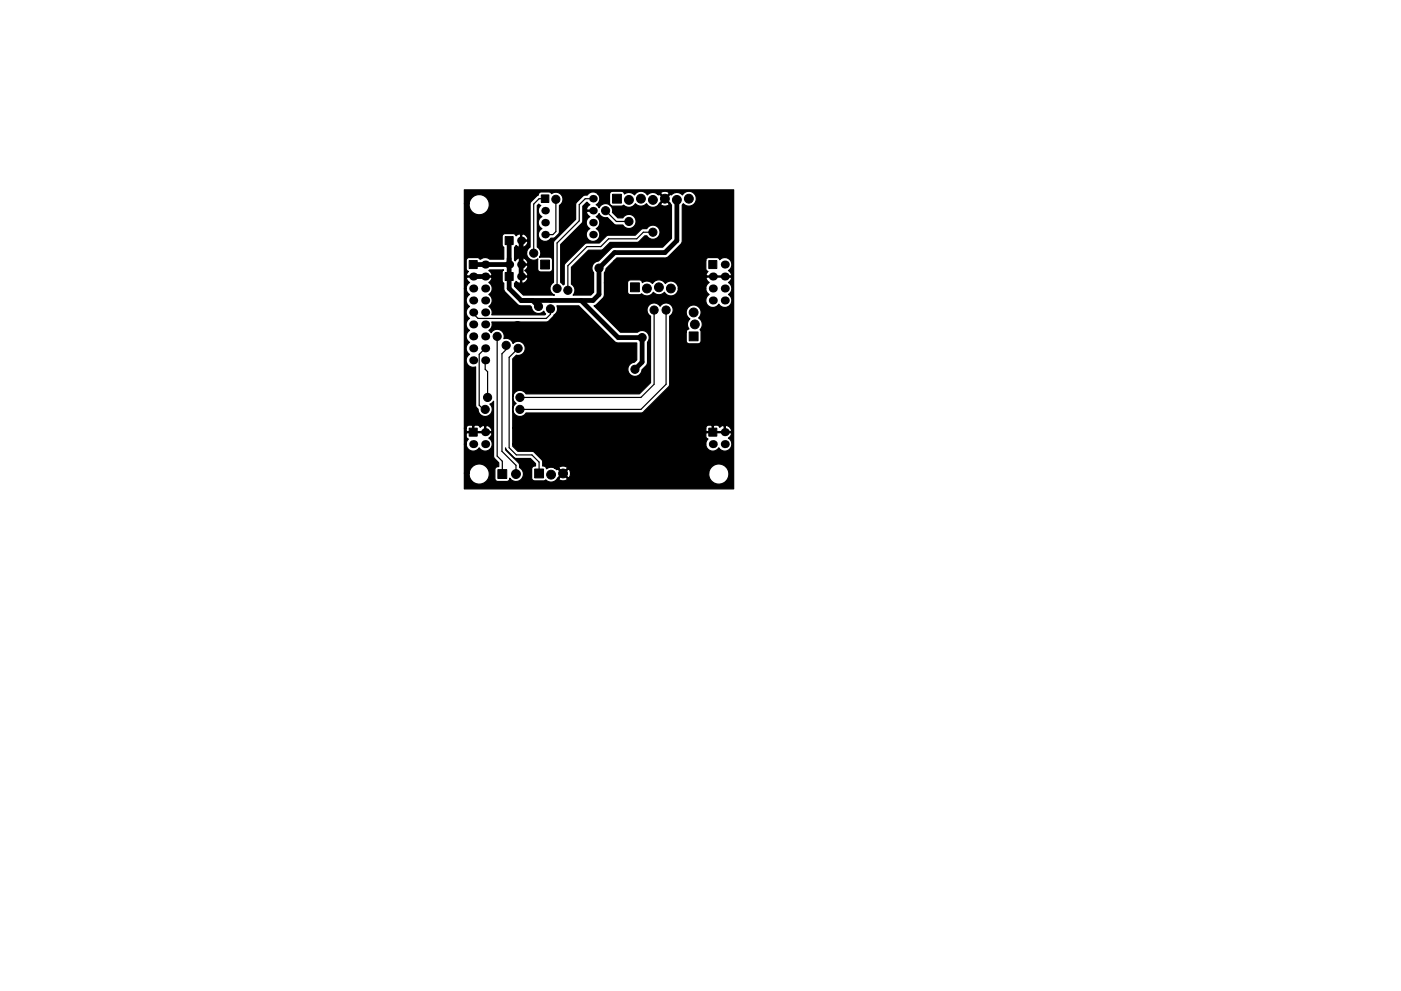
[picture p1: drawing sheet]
<svg xmlns="http://www.w3.org/2000/svg" width="297mm" height="210mm" viewBox="0 0 297 210" stroke-linecap="round" stroke-linejoin="round" font-family="sans-serif">
<g fill="#000" stroke="#000" stroke-width=".21">
<path d="M99.5 55.3h1.7v1.7h-1.7zM107.1 57.8h1.7v1.7h-1.7zM107.1 50.2h1.7v1.7h-1.7zM114.8 41.4h1.6v1.6h-1.6zM114.6 55.2h1.9v1.9h-1.9zM129.9 41.2h1.8v1.9h-1.8zM150.3 55.3h1.7v1.7h-1.7zM133.7 60h1.9v1.9h-1.9zM146.1 70.4h1.9v1.9h-1.9zM99.5 90.8h1.7v1.7h-1.7zM150.3 90.8h1.7v1.7h-1.7zM105.6 99.6h1.8v1.9h-1.8z"/>
<path d="M113.4 99.5h1.8v1.9h-1.8z"/>
<circle cx="113.2" cy="53.7" r=".86"/>
<circle cx="117.9" cy="42.3" r=".86"/>
<circle cx="120" cy="52.1" r=".86"/>
<circle cx="124.5" cy="56.9" r=".86"/>
<circle cx="127" cy="56.9" r=".86"/>
<circle cx="128.4" cy="44.7" r=".86"/>
<circle cx="133.3" cy="47" r=".86"/>
<circle cx="133.3" cy="42.4" r=".94"/>
<circle cx="135.9" cy="42.2" r=".94"/>
<circle cx="137.3" cy="51.4" r=".86"/>
<circle cx="138.4" cy="49.3" r=".86"/>
<circle cx="138.4" cy="42.4" r=".94"/>
<circle cx="141" cy="55.7" r=".86"/>
<circle cx="141" cy="42.2" r=".94"/>
<circle cx="143.5" cy="42.4" r=".94"/>
<circle cx="146" cy="42.2" r=".94"/>
<circle cx="150.1" cy="48.5" r=".86"/>
<circle cx="105.4" cy="71.4" r=".86"/>
<circle cx="107.3" cy="73.3" r=".86"/>
<circle cx="109.7" cy="69.1" r=".86"/>
<circle cx="109.9" cy="73.9" r=".86"/>
<circle cx="111.4" cy="76.7" r=".86"/>
<circle cx="114.2" cy="65" r=".86"/>
<circle cx="116.7" cy="65.5" r=".86"/>
<circle cx="118.1" cy="61.2" r=".86"/>
<circle cx="120.4" cy="61.6" r=".86"/>
<circle cx="134.6" cy="78.4" r=".86"/>
<circle cx="136.1" cy="71.6" r=".86"/>
<circle cx="137.2" cy="61.2" r=".94"/>
<circle cx="138.7" cy="65.8" r=".86"/>
<circle cx="139.7" cy="61" r=".94"/>
<circle cx="141.2" cy="65.8" r=".86"/>
<circle cx="142.2" cy="61.2" r=".94"/>
<circle cx="143" cy="77.2" r=".86"/>
<circle cx="143" cy="70.6" r=".86"/>
<circle cx="147.1" cy="66.3" r=".94"/>
<circle cx="147.3" cy="68.8" r=".94"/>
<circle cx="102.9" cy="86.9" r=".86"/>
<circle cx="103.4" cy="84.3" r=".86"/>
<circle cx="110.2" cy="84.3" r=".86"/>
<circle cx="110.2" cy="91.7" r=".86"/>
<circle cx="110.2" cy="86.9" r=".86"/>
<circle cx="111.4" cy="81.4" r=".86"/>
<circle cx="121.9" cy="88.9" r=".86"/>
<circle cx="121.9" cy="82.3" r=".86"/>
<circle cx="133.5" cy="88.9" r=".86"/>
<circle cx="134" cy="81.5" r=".86"/>
<circle cx="109.4" cy="100.6" r=".94"/>
<circle cx="116.8" cy="100.7" r=".94"/>
<circle cx="119.4" cy="100.5" r=".94"/>
</g>
<g fill="#000">
<circle cx="100.3" cy="58.7" r=".85"/>
<circle cx="102.9" cy="58.7" r=".85"/>
<circle cx="102.9" cy="56.1" r=".85"/>
<circle cx="107.9" cy="56.1" r=".85"/>
<circle cx="110.5" cy="56.1" r=".85"/>
<circle cx="110.5" cy="58.7" r=".85"/>
<circle cx="110.5" cy="51" r=".85"/>
<circle cx="115.6" cy="49.8" r=".8"/>
<circle cx="115.6" cy="47.2" r=".8"/>
<circle cx="115.6" cy="44.7" r=".8"/>
<circle cx="125.7" cy="49.8" r=".8"/>
<circle cx="125.7" cy="44.7" r=".8"/>
<circle cx="125.7" cy="47.2" r=".8"/>
<circle cx="125.7" cy="42.2" r=".8"/>
<circle cx="151.1" cy="58.7" r=".85"/>
<circle cx="153.7" cy="58.7" r=".85"/>
<circle cx="153.7" cy="56.1" r=".85"/>
<circle cx="100.3" cy="73.9" r=".85"/>
<circle cx="100.3" cy="68.8" r=".85"/>
<circle cx="100.3" cy="71.4" r=".85"/>
<circle cx="100.3" cy="61.2" r=".85"/>
<circle cx="100.3" cy="76.4" r=".85"/>
<circle cx="100.3" cy="66.3" r=".85"/>
<circle cx="100.3" cy="63.7" r=".85"/>
<circle cx="102.9" cy="61.2" r=".85"/>
<circle cx="102.9" cy="63.7" r=".85"/>
<circle cx="102.9" cy="73.9" r=".85"/>
<circle cx="102.9" cy="76.4" r=".85"/>
<circle cx="102.9" cy="68.8" r=".85"/>
<circle cx="102.9" cy="71.4" r=".85"/>
<circle cx="102.9" cy="66.3" r=".85"/>
<circle cx="151.1" cy="61.2" r=".85"/>
<circle cx="151.1" cy="63.7" r=".85"/>
<circle cx="153.7" cy="61.2" r=".85"/>
<circle cx="153.7" cy="63.7" r=".85"/>
<circle cx="100.3" cy="94.2" r=".85"/>
<circle cx="102.9" cy="94.2" r=".85"/>
<circle cx="102.9" cy="91.7" r=".85"/>
<circle cx="151.1" cy="94.2" r=".85"/>
<circle cx="153.7" cy="94.2" r=".85"/>
<circle cx="153.7" cy="91.7" r=".85"/>
</g>
<path d="M100.3 58.7h2.6M100.3 56.1h7.6M110.5 51v7.7M143.5 42.3v8.7l-2.5 2.6h-10.7l-3.3 3.3v5.6l-1.3 1.2h-15.2l-2.6-2.5v-10.2M112.9 63.7l1.3 1.3M123.2 63.7l7.9 7.9h5v5.2l-1.5 1.6" fill="none" stroke="#000" stroke-width="1"/>
<g fill="none" stroke="#000" stroke-width=".25">
<path d="M115.6 42.2h-1.3l-1.1 1.1v10.4M117.9 42.3v6.8l-.7 .7h-1.6M125.7 42.2h-1.6l-1.3 1.2v3.5l-4.7 4.7v9.6M128.4 44.7l2.3 2.3h2.6M138.4 49.3h-2l-1.4 1.4h-6l-1.6 1.6h-2.9l-4.1 4.1v5.2M102.9 76.4v2l.5 .5v5.4M102.9 73.9l-1.3 1.3v10.8l.9 .9h.4M105.4 71.4v25.4l1.1 1.1v2.7l.2-.2M107.3 73.3v.9l-.9 .9v20.7l3 2.9v1.9M109.9 73.9l-2 1.9v19.2l1.6 1.5h3.3l1.5 1.5v2.6M116.7 65.5v1.2l-.9 .9h-14.5l-1-1.1v-.2M138.7 65.8v15.7l-2.8 2.8h-25.7"/>
<path d="M141.2 65.8v15.7l-5.3 5.4h-25.7M110.2 84.3h.1M110.2 86.9h.1"/>
</g>
<path d="M98.4 40.3h57.2v63.4h-57.2v-3.3h1.1v.4a2.15 2.15 0 0 0 3.2 1.6 2.15 2.15 0 0 0 0-3.6 2.15 2.15 0 0 0-3.2 1.6h-1.1v-6.2h.4l.1 .3a1.49 1.49 0 0 0 1.2 1.2 1.49 1.49 0 0 0 1.5-.7 1.49 1.49 0 0 0 2.3 .3 1.49 1.49 0 0 0-.3-2.3l.4-.3a.67 .67 0 0 0 .2-.9h-5.2l-.2 .2 .1 .7 .4 .4-.3 .6-.2 .5h-.4v-3.4h.4v.6l.2 .2h1.2v-1.2h.3v1.2h2.2v-1.2h.3v1.2h1.2l.1-.3a1.22 1.22 0 0 0-1.6-.9 .8 .8 0 0 0-.9 .3l-.5-.5-1.1 .2-.2-.2h-.5a.64 .64 0 0 0-.7 .6h-.4v-29.6h.4l.2 .6 .5 .7a1.49 1.49 0 0 0 .1 2.5 1.48 1.48 0 0 0 0 2.6 1.48 1.48 0 0 0 0 2.5 1.48 1.48 0 0 0 0 2.5 1.48 1.48 0 0 0 0 2.6 1.49 1.49 0 0 0-.6 1.9 1.49 1.49 0 0 0 1.8 .7v8.2l.2 .4 .4 .4a1.5 1.5 0 0 0 2.1 1.4 1.5 1.5 0 0 0 .4-2.5l.7-.6v11.7l.2 .4 .9 1v.8a.67 .67 0 0 0-.8 .6v1.9l.2 .5 .5 .2h1.8a.64 .64 0 0 0 .7-.8 1.58 1.58 0 0 0 2.5 .3 1.58 1.58 0 0 0-.4-2.5l-.2-.9-2.8-2.9v-.4l.2 .5 1.6 1.7 .5 .1h3l1 1.1v.5a.67 .67 0 0 0-.8 .6v2l.3 .4 2.2 .1 .5-.2 .1 .1a1.57 1.57 0 0 0 2.4-.4h.3l.1 .3 .5 .2 1.1-.2 .1-.3-.9-.9-.9 .9h-.3l1-1h.4l.9 .9a.89 .89 0 0 0 .5-1h29.3v.4a2.15 2.15 0 0 0 3.2 1.6 2.15 2.15 0 0 0 0-3.6 2.15 2.15 0 0 0-3.2 1.6h-29.3l-.3-.8-.2-.1-.9 1h-.4l-.9-1-.3 .2-.3-.3h.8l.9 .9 .9-.9-.1-.3-.9-.2-.7 .2-.1 .3-1.8-.3-.8 .3a.68 .68 0 0 0-.8-.5l-.2-1.3-1.7-1.7-.4-.2-3 .1-1.1-1.1v-.5h40.9a1.49 1.49 0 0 0 1.1 1.5 1.49 1.49 0 0 0 1.7-.7 1.49 1.49 0 0 0 2.3 .3 1.49 1.49 0 0 0-.3-2.3l.4-.3a.67 .67 0 0 0 .2-.9h-5.2l-.2 .2 .1 .7 .4 .4-.3 .6-.2 .5h-40.9v-3.4h40.9v.6l.2 .2h1.2v-1.2h.3v1.2h2.2v-1.2h.3v1.2h1.2l.1-.3a1.22 1.22 0 0 0-1.6-.9 .8 .8 0 0 0-.9 .3l-.5-.5-1.1 .2-.2-.2h-.5a.64 .64 0 0 0-.7 .6h-40.9v-6.6l.2 .8 .5 .6-.1 .1a1.5 1.5 0 0 0 0 2.3 1.5 1.5 0 0 0 2.2-.4h24.7l5.7-5.8 .1-11.4h3.5v1.9l.2 .5 .4 .1h1.9a.64 .64 0 0 0 .6-.6v-1.9l-.2-.4a1.57 1.57 0 0 0-.3-2.5 1.58 1.58 0 0 0 0-2.4 1.58 1.58 0 0 0-2.3 .3 1.58 1.58 0 0 0 .5 2.3 1.57 1.57 0 0 0-.2 2.1 .63 .63 0 0 0-.6 .6h-3.5v-3.3a1.5 1.5 0 0 0 .3-2.4 1.5 1.5 0 0 0-2.3 .3 1.5 1.5 0 0 0-2.4-.3 1.5 1.5 0 0 0 .3 2.4v14.1l-2.3 2.4h-24.1l-.1-.2a1.53 1.53 0 0 0-1.6-.5 1.53 1.53 0 0 0-1.1 1.3v-8.1l.8-.7a1.5 1.5 0 0 0 1.8-1.9 1.5 1.5 0 0 0-2.5-.6 1.49 1.49 0 0 0-2-1 1.5 1.5 0 0 0-.7-1.9 1.5 1.5 0 0 0-2 .6l-.5-.5a1.47 1.47 0 0 0 .7-1.8h11.7l.4-.2 1.1-1.3a1.49 1.49 0 0 0 .6-1.9h4.6l7.7 7.7 .7 .2h3.9v3.6l-.5 .5a1.5 1.5 0 0 0-1.4 1.5 1.5 1.5 0 0 0 1.5 1.5 1.5 1.5 0 0 0 1.5-1.4l1-1 .2-.4v-4.5a1.5 1.5 0 0 0-.1-2.1 1.5 1.5 0 0 0-2 0h-3.7l-5.6-5.6 .6-.3 1.6-1.7v-2.9h4.9v1.9a.64 .64 0 0 0 .7 .6h1.9l.4-.2a1.57 1.57 0 0 0 2.5-.3 1.57 1.57 0 0 0 2.4 0 1.57 1.57 0 0 0 1.8 .7 1.57 1.57 0 0 0 1.1-1.5h5.8l.2 .6 .5 .7a1.49 1.49 0 0 0-.2 2.3 1.49 1.49 0 0 0 2.3-.3 1.49 1.49 0 0 0 2.3 .3 1.49 1.49 0 0 0-.3-2.3 1.48 1.48 0 0 0 0-2.6l.4-.2a.67 .67 0 0 0 .2-.9h-5.2l-.1 .2 .2 .4 .5 .5-.5 .5-.3 .8h-5.8a1.57 1.57 0 0 0-1-1.5 1.57 1.57 0 0 0-1.7 .5 1.57 1.57 0 0 0-2.8 0 1.57 1.57 0 0 0-2.1-.2 .63 .63 0 0 0-.6-.6h-2l-.5 .3-.1 .3h-4.9v-2.1l.4-.9 1.7-1.7h19.4l.1 1.8 .4 .5-.4 .6 .1 .3h5.2a.96 .96 0 0 0-.6-1.1 1.49 1.49 0 0 0 .4-2.2 1.49 1.49 0 0 0-2.2-.1l-.5-.4-1.8-.1a.64 .64 0 0 0-.7 .7h-19.4l.6-.6h10.2l.6-.2 3-3 .1-8 .2-.3 .1 .2a1.58 1.58 0 0 0 2.3-.3 1.58 1.58 0 0 0-.4-2.3 1.58 1.58 0 0 0-2.2 .6 1.57 1.57 0 0 0-2.4 0l-.2-.2-1 1 1.3 1.3v7.1l-1.9 1.8-10.4 .1-.6 .3-2.6 2.6a1.5 1.5 0 0 0-1 2.5v4.1l-.6 .6h-3.8a1.49 1.49 0 0 0-.3-2.3v-3.6l3.6-3.6 2.9-.1 1.6-1.6h5.9l1.5-1.4h.4l.2 .2a1.5 1.5 0 0 0 2.2 .1 1.5 1.5 0 0 0-.2-2.2 1.5 1.5 0 0 0-2.2 .4l-1.1 .1-1.3 1.3h-5.8l-.4 .2-1.4 1.5h-2.6l-.5 .1-4.3 4.4-.1 4.2-.2 .2-.5-.6v-8l4.5-4.6 .2-.4v-3.2l.8-.8 .7 .5-.6 .6-.2 .3 .2 .3h1.4v.2h-1.4a.94 .94 0 0 0 .6 1.2 1.43 1.43 0 0 0 0 2.5 1.44 1.44 0 0 0-.5 2.2 1.44 1.44 0 0 0 2.2 0 1.44 1.44 0 0 0-.4-2.2 1.43 1.43 0 0 0 0-2.5l.6-.7a1.48 1.48 0 0 0 1.8 .9l1.6 1.5h1.7l.1 .2a1.5 1.5 0 0 0 2.2 .1 1.5 1.5 0 0 0-.1-2.2 1.5 1.5 0 0 0-2.2 .4h-1.1l-1.1-1.1a1.5 1.5 0 0 0-1-1.8 1.5 1.5 0 0 0-1.9 .8l-.6-.7a1.42 1.42 0 0 0 .4-2.2h2.4v1.9a.64 .64 0 0 0 .7 .6h1.8l.5-.2a1.57 1.57 0 0 0 2.5-.3 1.57 1.57 0 0 0 2.4 0 1.57 1.57 0 0 0 2.7 .1h.3v.2l.3 .1 .6 .1 .8-.2 .1-.2-.9-1-.9 1h-.3l1-1.1-.9-1-.3 .2-.4-.3h.9l.9 .9 .9-.9a1.09 1.09 0 0 0-1.8 0l-1.8-.3-.6 .2-.4 .4-.2-.2a1.58 1.58 0 0 0-2.6 .2 1.57 1.57 0 0 0-2.1-.2 .63 .63 0 0 0-.7-.6h-2l-.4 .3-.1 .3h-2.4a1.44 1.44 0 0 0-2.3 .2l-.8 .1-1.6 1.6-.1 3.4-4.6 4.8-.1 8.6a1.5 1.5 0 0 0-.7 1.4 1.5 1.5 0 0 0 1 1.3h-6.6l-1.9-1.9v-.6l.3-.4 .7 .4 .3-.1v-1.2h.2v1.2a1 1 0 0 0 1.2-1.2h-1.5l.1-2.5h.2v2.2h1.2l.1-.2-.3-.6-.4-.3 .4-.3 .3-.6-.1-.2h-1.5l.1-1.5h.2v1.2h1.2a1.07 1.07 0 0 0-1.4-1.2 .9 .9 0 0 0-1.2 .6l-.1-.2v-1.6h2.6a1.5 1.5 0 0 0 .7 1.4 1.5 1.5 0 0 0 1.7-.1l-.1 2.2a.64 .64 0 0 0 .6 .6h1.9l.5-.2 .1-.4v-1.9a.64 .64 0 0 0-.6-.6h-2.1a1.49 1.49 0 0 0-.5-2.2v-8.8l.3-.3 .5 .3a1.43 1.43 0 0 0 .2 2.4 1.43 1.43 0 0 0 0 2.5 1.44 1.44 0 0 0-.4 2.3 1.44 1.44 0 0 0 2.3-.3l.8-.1 1-1.1v-5.7a1.5 1.5 0 0 0 .5-2.2 1.5 1.5 0 0 0-2.2-.3l-.4-.4h-1.9a.64 .64 0 0 0-.5 .7l-1.5 1.4-.2 .4v9.2l-.6 .6-.1 .6h-2.6v-1.1l.3-.4h.1a.67 .67 0 0 0 .9 .3v-1.2h.2v1.2l.2 .1 .7-.4 .4-.7-.1-.2h-1.5l.1-1.5h.2v1.2h1.2a1.08 1.08 0 0 0-1.4-1.2 .7 .7 0 0 0-1 .3l-.5-.4h-1.8a.64 .64 0 0 0-.6 .6v1.8l.3 .5v2.5h-3a1.74 1.74 0 0 0-2.1 0l-.5-.4h-1.7l-.5 .2-.2 .5v1.7l.1 .3 .4 .3-.1 .1a.67 .67 0 0 0-.2 .8h5.2l.1-.2-.2-.4-.5-.5 .2-.1h3l-.3 .4v1.8l.3 .6v1.3l.2 .4 2.9 2.9 .6 .2h1.9l.3 .3a1.5 1.5 0 0 0 1 1.2 1.5 1.5 0 0 0 1.6-.4l.4 .6-.2 .2h-11.2l-.1-1.1-.5-.7a1.49 1.49 0 0 0-.1-2.5 1.48 1.48 0 0 0 0-2.6l.4-.2a.67 .67 0 0 0 .2-.9h-5.2l-.1 .2 .2 .4 .5 .5-.5 .5-.3 .8h-.4v-18h1.1a2.15 2.15 0 0 0 2.9 2.2 2.15 2.15 0 0 0 .7-3.5 2.15 2.15 0 0 0-3.6 .9v.4h-1.1z" fill="#000" stroke="#000" stroke-width=".25"/>
</svg>
